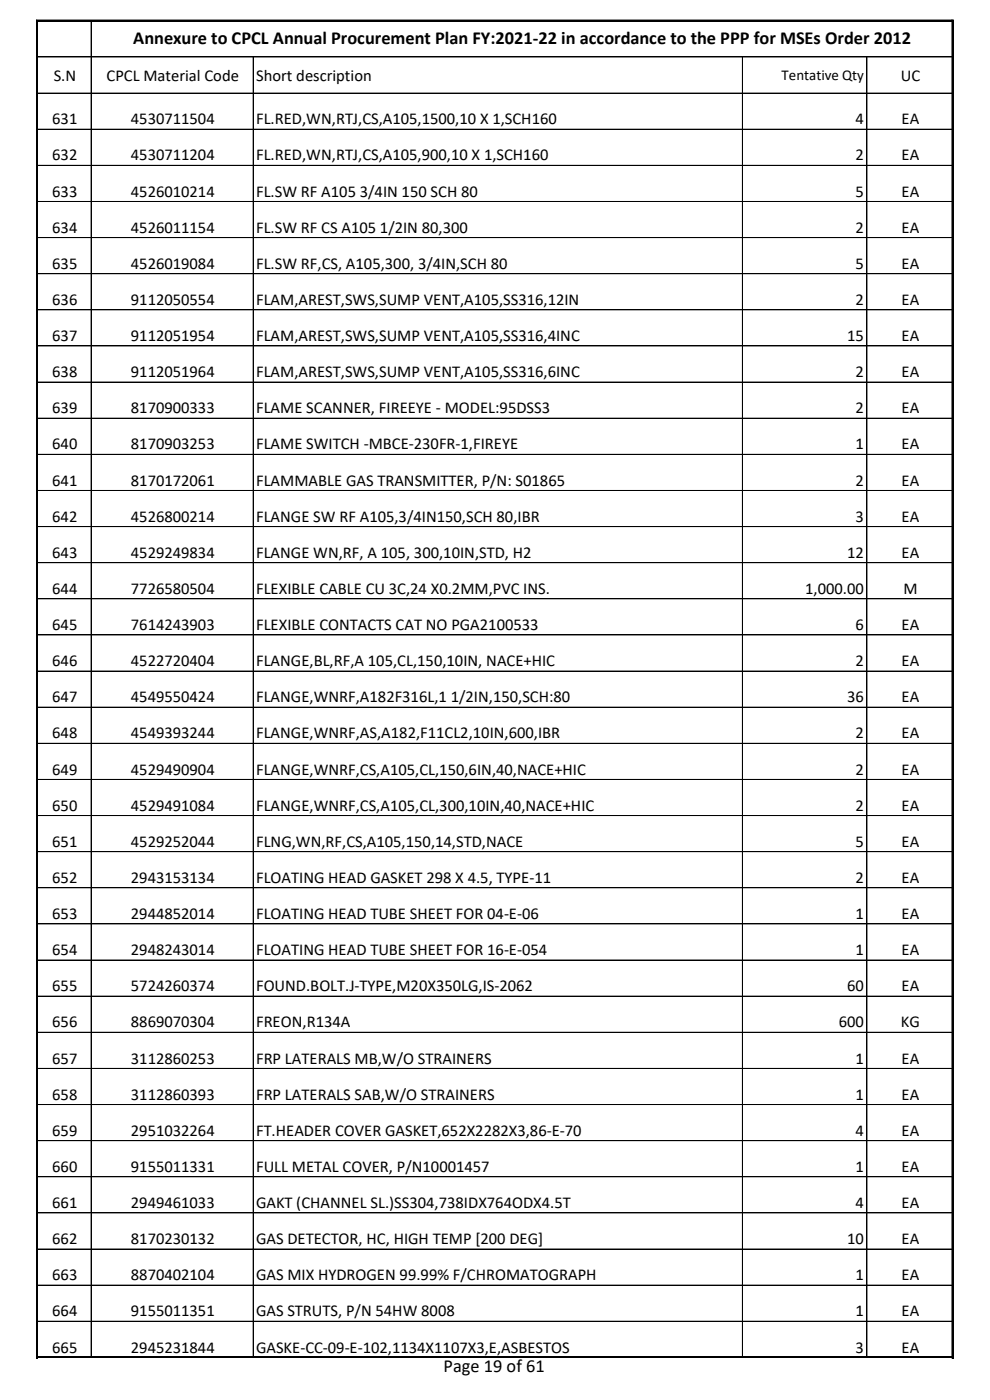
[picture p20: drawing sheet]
<svg xmlns="http://www.w3.org/2000/svg" width="210mm" height="297mm" viewBox="0 0 210 297" stroke-linecap="round" stroke-linejoin="round" font-family="sans-serif">
<defs><g id="words">
<g font-size="3.9">
<text x="28.3" y="9.4">Annexure to CPCL Annual Procurement Plan FY:2021-22 in accordance to the PPP for MSEs Order 2012</text>
<text x="94.1" y="291.1">Page 19 of 61</text>
</g>
<g font-size="3.5">
<text x="11.4" y="17.1">S.N</text>
<text x="22.6" y="17.1">CPCL Material Code</text>
<text x="54.3" y="17.1">Short description</text>
<text x="191.1" y="17.1">UC</text>
<text x="11.1" y="26.4">631</text>
<text x="27.8" y="26.4">4530711504</text>
<text x="54.3" y="26.4">FL.RED,WN,RTJ,CS,A105,1500,10 X 1,SCH160</text>
<text x="181.5" y="26.4">4</text>
<text x="191.3" y="26.4">EA</text>
<text x="11.1" y="34">632</text>
<text x="27.8" y="34">4530711204</text>
<text x="54.3" y="34">FL.RED,WN,RTJ,CS,A105,900,10 X 1,SCH160</text>
<text x="181.5" y="34">2</text>
<text x="191.3" y="34">EA</text>
<text x="11.1" y="41.7">633</text>
<text x="27.8" y="41.7">4526010214</text>
<text x="54.3" y="41.7">FL.SW RF A105 3/4IN 150 SCH 80</text>
<text x="181.5" y="41.7">5</text>
<text x="191.3" y="41.7">EA</text>
<text x="11.1" y="49.4">634</text>
<text x="27.8" y="49.4">4526011154</text>
<text x="54.3" y="49.4">FL.SW RF CS A105 1/2IN 80,300</text>
<text x="181.5" y="49.4">2</text>
<text x="191.3" y="49.4">EA</text>
<text x="11.1" y="57">635</text>
<text x="27.8" y="57">4526019084</text>
<text x="54.3" y="57">FL.SW RF,CS, A105,300, 3/4IN,SCH 80</text>
<text x="181.5" y="57">5</text>
<text x="191.3" y="57">EA</text>
<text x="11.1" y="64.7">636</text>
<text x="27.8" y="64.7">9112050554</text>
<text x="54.3" y="64.7">FLAM,AREST,SWS,SUMP VENT,A105,SS316,12IN</text>
<text x="181.5" y="64.7">2</text>
<text x="191.3" y="64.7">EA</text>
<text x="11.1" y="72.4">637</text>
<text x="27.8" y="72.4">9112051954</text>
<text x="54.3" y="72.4">FLAM,AREST,SWS,SUMP VENT,A105,SS316,4INC</text>
<text x="179.7" y="72.4">15</text>
<text x="191.3" y="72.4">EA</text>
<text x="11.1" y="80">638</text>
<text x="27.8" y="80">9112051964</text>
<text x="54.3" y="80">FLAM,AREST,SWS,SUMP VENT,A105,SS316,6INC</text>
<text x="181.5" y="80">2</text>
<text x="191.3" y="80">EA</text>
<text x="11.1" y="87.7">639</text>
<text x="27.8" y="87.7">8170900333</text>
<text x="54.3" y="87.7">FLAME SCANNER, FIREEYE - MODEL:95DSS3</text>
<text x="181.5" y="87.7">2</text>
<text x="191.3" y="87.7">EA</text>
<text x="11.1" y="95.4">640</text>
<text x="27.8" y="95.4">8170903253</text>
<text x="54.3" y="95.4">FLAME SWITCH -MBCE-230FR-1,FIREYE</text>
<text x="181.5" y="95.4">1</text>
<text x="191.3" y="95.4">EA</text>
<text x="11.1" y="103">641</text>
<text x="27.8" y="103">8170172061</text>
<text x="54.3" y="103">FLAMMABLE GAS TRANSMITTER, P/N: S01865</text>
<text x="181.5" y="103">2</text>
<text x="191.3" y="103">EA</text>
<text x="11.1" y="110.7">642</text>
<text x="27.8" y="110.7">4526800214</text>
<text x="54.3" y="110.7">FLANGE SW RF A105,3/4IN150,SCH 80,IBR</text>
<text x="181.5" y="110.7">3</text>
<text x="191.3" y="110.7">EA</text>
<text x="11.1" y="118.3">643</text>
<text x="27.8" y="118.3">4529249834</text>
<text x="54.3" y="118.3">FLANGE WN,RF, A 105, 300,10IN,STD, H2</text>
<text x="179.7" y="118.3">12</text>
<text x="191.3" y="118.3">EA</text>
<text x="11.1" y="126">644</text>
<text x="27.8" y="126">7726580504</text>
<text x="54.3" y="126">FLEXIBLE CABLE CU 3C,24 X0.2MM,PVC INS.</text>
<text x="170.8" y="126">1,000.00</text>
<text x="191.6" y="126">M</text>
<text x="11.1" y="133.7">645</text>
<text x="27.8" y="133.7">7614243903</text>
<text x="54.3" y="133.7">FLEXIBLE CONTACTS CAT NO PGA2100533</text>
<text x="181.5" y="133.7">6</text>
<text x="191.3" y="133.7">EA</text>
<text x="11.1" y="141.3">646</text>
<text x="27.8" y="141.3">4522720404</text>
<text x="54.3" y="141.3">FLANGE,BL,RF,A 105,CL,150,10IN, NACE+HIC</text>
<text x="181.5" y="141.3">2</text>
<text x="191.3" y="141.3">EA</text>
<text x="11.1" y="149">647</text>
<text x="27.8" y="149">4549550424</text>
<text x="54.3" y="149">FLANGE,WNRF,A182F316L,1 1/2IN,150,SCH:80</text>
<text x="179.7" y="149">36</text>
<text x="191.3" y="149">EA</text>
<text x="11.1" y="156.7">648</text>
<text x="27.8" y="156.7">4549393244</text>
<text x="54.3" y="156.7">FLANGE,WNRF,AS,A182,F11CL2,10IN,600,IBR</text>
<text x="181.5" y="156.7">2</text>
<text x="191.3" y="156.7">EA</text>
<text x="11.1" y="164.3">649</text>
<text x="27.8" y="164.3">4529490904</text>
<text x="54.3" y="164.3">FLANGE,WNRF,CS,A105,CL,150,6IN,40,NACE+HIC</text>
<text x="181.5" y="164.3">2</text>
<text x="191.3" y="164.3">EA</text>
<text x="11.1" y="172">650</text>
<text x="27.8" y="172">4529491084</text>
<text x="54.3" y="172">FLANGE,WNRF,CS,A105,CL,300,10IN,40,NACE+HIC</text>
<text x="181.5" y="172">2</text>
<text x="191.3" y="172">EA</text>
<text x="11.1" y="179.6">651</text>
<text x="27.8" y="179.6">4529252044</text>
<text x="54.3" y="179.6">FLNG,WN,RF,CS,A105,150,14,STD,NACE</text>
<text x="181.5" y="179.6">5</text>
<text x="191.3" y="179.6">EA</text>
<text x="11.1" y="187.3">652</text>
<text x="27.8" y="187.3">2943153134</text>
<text x="54.3" y="187.3">FLOATING HEAD GASKET 298 X 4.5, TYPE-11</text>
<text x="181.5" y="187.3">2</text>
<text x="191.3" y="187.3">EA</text>
<text x="11.1" y="195">653</text>
<text x="27.8" y="195">2944852014</text>
<text x="54.3" y="195">FLOATING HEAD TUBE SHEET FOR 04-E-06</text>
<text x="181.5" y="195">1</text>
<text x="191.3" y="195">EA</text>
<text x="11.1" y="202.6">654</text>
<text x="27.8" y="202.6">2948243014</text>
<text x="54.3" y="202.6">FLOATING HEAD TUBE SHEET FOR 16-E-054</text>
<text x="181.5" y="202.6">1</text>
<text x="191.3" y="202.6">EA</text>
<text x="11.1" y="210.3">655</text>
<text x="27.8" y="210.3">5724260374</text>
<text x="54.3" y="210.3">FOUND.BOLT.J-TYPE,M20X350LG,IS-2062</text>
<text x="179.7" y="210.3">60</text>
<text x="191.3" y="210.3">EA</text>
<text x="11.1" y="218">656</text>
<text x="27.8" y="218">8869070304</text>
<text x="54.3" y="218">FREON,R134A</text>
<text x="177.9" y="218">600</text>
<text x="191.1" y="218">KG</text>
<text x="11.1" y="225.6">657</text>
<text x="27.8" y="225.6">3112860253</text>
<text x="54.3" y="225.6">FRP LATERALS MB,W/O STRAINERS</text>
<text x="181.5" y="225.6">1</text>
<text x="191.3" y="225.6">EA</text>
<text x="11.1" y="233.3">658</text>
<text x="27.8" y="233.3">3112860393</text>
<text x="54.3" y="233.3">FRP LATERALS SAB,W/O STRAINERS</text>
<text x="181.5" y="233.3">1</text>
<text x="191.3" y="233.3">EA</text>
<text x="11.1" y="241">659</text>
<text x="27.8" y="241">2951032264</text>
<text x="54.3" y="241">FT.HEADER COVER GASKET,652X2282X3,86-E-70</text>
<text x="181.5" y="241">4</text>
<text x="191.3" y="241">EA</text>
<text x="11.1" y="248.6">660</text>
<text x="27.8" y="248.6">9155011331</text>
<text x="54.3" y="248.6">FULL METAL COVER, P/N10001457</text>
<text x="181.5" y="248.6">1</text>
<text x="191.3" y="248.6">EA</text>
<text x="11.1" y="256.3">661</text>
<text x="27.8" y="256.3">2949461033</text>
<text x="54.3" y="256.3">GAKT (CHANNEL SL.)SS304,738IDX764ODX4.5T</text>
<text x="181.5" y="256.3">4</text>
<text x="191.3" y="256.3">EA</text>
<text x="11.1" y="263.9">662</text>
<text x="27.8" y="263.9">8170230132</text>
<text x="54.3" y="263.9">GAS DETECTOR, HC, HIGH TEMP [200 DEG]</text>
<text x="179.7" y="263.9">10</text>
<text x="191.3" y="263.9">EA</text>
<text x="11.1" y="271.6">663</text>
<text x="27.8" y="271.6">8870402104</text>
<text x="54.3" y="271.6">GAS MIX HYDROGEN 99.99% F/CHROMATOGRAPH</text>
<text x="181.5" y="271.6">1</text>
<text x="191.3" y="271.6">EA</text>
<text x="11.1" y="279.3">664</text>
<text x="27.8" y="279.3">9155011351</text>
<text x="54.3" y="279.3">GAS STRUTS, P/N 54HW 8008</text>
<text x="181.5" y="279.3">1</text>
<text x="191.3" y="279.3">EA</text>
<text x="11.1" y="286.9">665</text>
<text x="27.8" y="286.9">2945231844</text>
<text x="54.3" y="286.9">GASKE-CC-09-E-102,1134X1107X3,E,ASBESTOS</text>
<text x="181.5" y="286.9">3</text>
<text x="191.3" y="286.9">EA</text>
</g>
<text font-size="3.2" x="165.8" y="17">Tentative Qty</text>
</g></defs>
<g fill="none" stroke="#000" stroke-width=".21">
<path d="M8 12.1h194.1M8 19.7h194.1M19.3 4.5v15.3M19.3 19.8v268.2M53.7 12.1v7.7M53.7 19.8v268.2M157.5 12.1v7.7M157.5 19.8v268.2M183.9 12.1v7.7M183.9 19.8v268.2M202 4.3v283.8M202.1 4.5v15.3"/>
<path d="M202.1 19.8v268.2h-194.1M202.2 4.3h-194.4v283.8M8 27.4h194.1M8 35.1h194.1M8 42.7h194.1M8 50.4h194.1M8 58.1h194.1M8 65.7h194.1M8 73.4h194.1M8 81.1h194.1M8 88.7h194.1M8 96.4h194.1"/>
<path d="M8 104.1h194.1M8 111.7h194.1M8 119.4h194.1M8 127h194.1M8 134.7h194.1M8 142.4h194.1M8 150h194.1M202.1 157.7h-194.1M8 165.4h194.1M8 173h194.1M8 180.7h194.1M8 188.3h194.1"/>
<path d="M8 196h194.1M8 203.7h194.1M8 211.3h194.1M202.1 219h-194.1M8 226.7h194.1M8 234.3h194.1M8 242h194.1M8 249.7h194.1M202.1 257.3h-194.1M202.1 265h-194.1M202.1 272.6h-194.1M7.8 287.8h194.4"/>
<path d="M202.1 280.3h-194.1"/>
</g>
<path d="M7.7 4.4h194.6M7.9 4.2v283.9M202.1 4.2v283.9M7.7 288h194.6" fill="none" stroke="#000" stroke-width=".34"/>
<use href="#words"/>
</svg>
